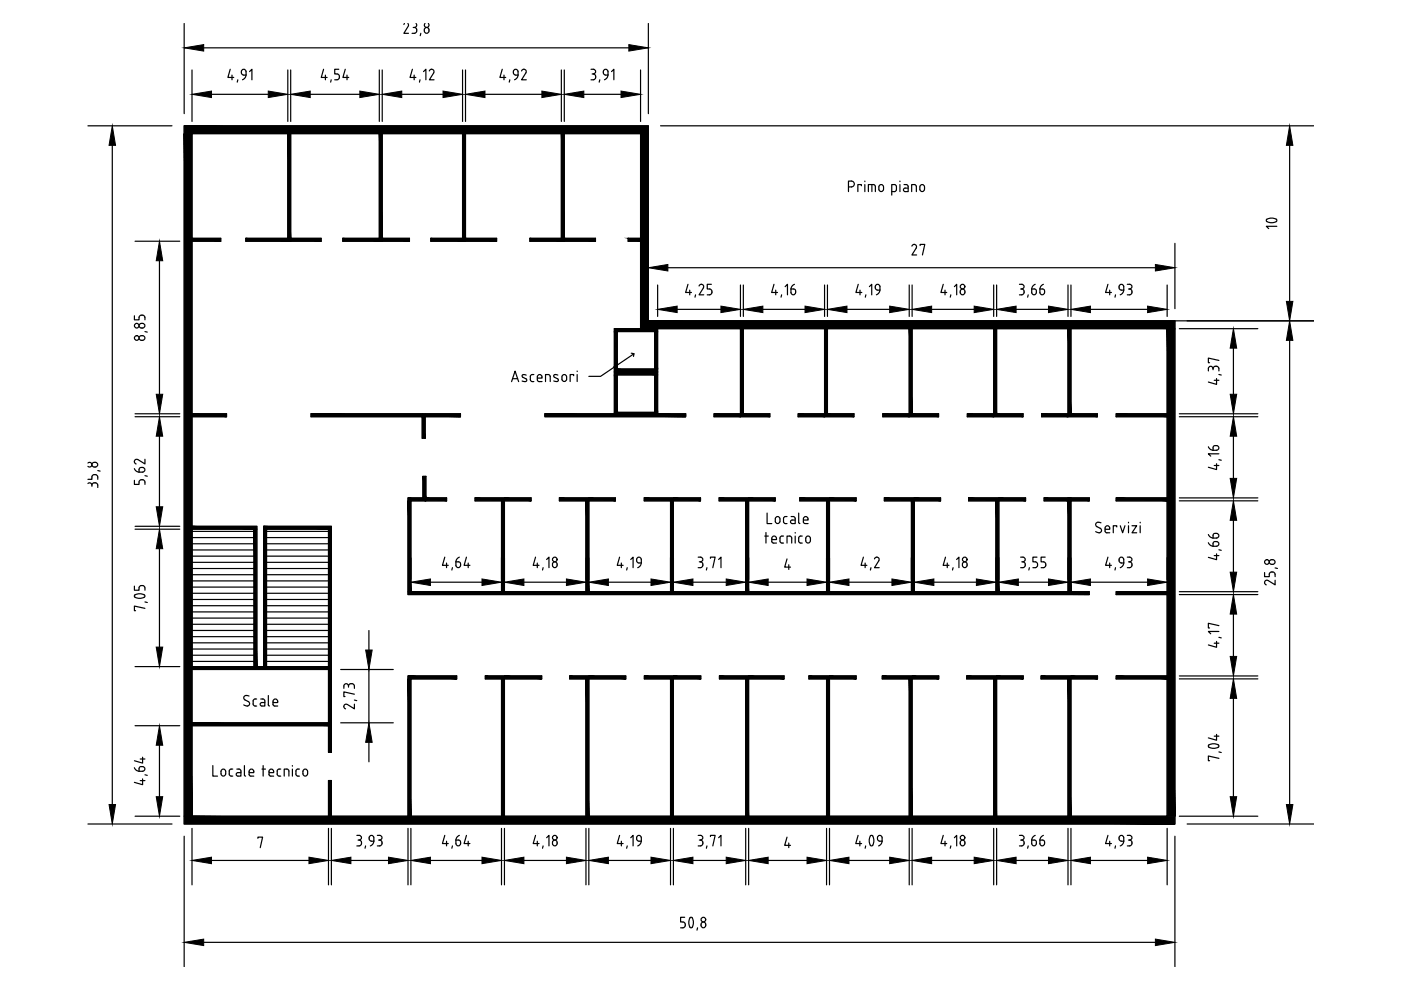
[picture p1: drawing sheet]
<svg xmlns="http://www.w3.org/2000/svg" width="297mm" height="210mm" viewBox="0 0 297 210" stroke-linecap="round" stroke-linejoin="round" font-family="sans-serif">
<!-- layer: 00 PLANIMETRIA -->
<g fill="#000" stroke="#000" stroke-width=".21">
<path d="M130.3 70.3h.6v7.1z"/>
<path d="M39 28.3l1.7 144.8v-144.8zM39 28.3l1.7 144.8h-1.7z"/>
<path d="M61 28.3l.6 22.2v-22.2zM61 28.3l.6 22.2h-.6z"/>
<path d="M80.4 28.3l.6 22.2v-22.2zM80.4 28.3l.6 22.2h-.6z"/>
<path d="M98.1 28.3l.6 22.2v-22.2zM98.1 28.3l.6 22.2h-.6z"/>
<path d="M119 28.3l.6 22.2v-22.2zM119 28.3l.6 22.2h-.6z"/>
<path d="M39 26.7l98.5 1.6v-1.6zM39 26.7l98.5 1.6h-98.5z"/>
<path d="M135.8 28.3l1.7 17.2v-17.2zM135.8 28.3l1.7 17.2h-1.7z"/>
<path d="M40.7 50.5l6.1 .6v-.6zM40.7 50.5l6.1 .6h-6.1z"/>
<path d="M52.1 50.5l9.5 .6v-.6zM52.1 50.5l9.5 .6h-9.5z"/>
<path d="M61.6 50.5l6.5 .6v-.6zM61.6 50.5l6.5 .6h-6.5z"/>
<path d="M72.7 50.5l8.3 .6v-.6zM72.7 50.5l8.3 .6h-8.3z"/>
<path d="M81 50.5l5.8 .6v-.6zM81 50.5l5.8 .6h-5.8z"/>
<path d="M91.3 50.5l7.4 .6v-.6zM91.3 50.5l7.4 .6h-7.4z"/>
<path d="M98.7 50.5l6.6 .6v-.6zM98.7 50.5l6.6 .6h-6.6z"/>
<path d="M112.3 50.5l7.3 .6v-.6zM112.3 50.5l7.3 .6h-7.3z"/>
<path d="M119.6 50.5l6.7 .6v-.6zM119.6 50.5l6.7 .6h-6.7z"/>
<path d="M133.2 50.5l2.6 .6v-.6zM133.2 50.5l2.6 .6h-2.6z"/>
<path d="M135.8 55.8l1.7 12.2v-12.2zM135.8 55.8l1.7 12.2h-1.7z"/>
<path d="M135.8 45.5l1.7 10.3v-10.3zM135.8 45.5l1.7 10.3h-1.7z"/>
<path d="M130.3 70.3v7.1h.6zM130.3 77.4h.6l-.6 .4zM130.3 77.8h.6v-.4z"/>
<path d="M130.3 79.5l.6 7.9v-7.9zM130.3 79.5l.6 7.9h-.6z"/>
<path d="M130.3 77.8l.6 .4v-.4zM130.3 77.8l.6 .4h-.6z"/>
<path d="M130.3 78.9l9.1 .6v-.6zM130.3 78.9l9.1 .6h-9.1z"/>
<path d="M138.8 79.5l.6 7.9v-7.9zM138.8 79.5l.6 7.9h-.6z"/>
<path d="M130.3 69.7l9.1 .6v-.6zM130.3 69.7l9.1 .6h-9.1z"/>
<path d="M138.8 70.3l.6 7.9v-7.9zM138.8 70.3l.6 7.9h-.6z"/>
<path d="M130.3 78.2l9.1 .7v-.7zM130.3 78.2l9.1 .7h-9.1z"/>
<path d="M157 69.7l.6 18v-18zM157 69.7l.6 18h-.6z"/>
<path d="M174.8 69.7l.6 18v-18zM174.8 69.7l.6 18h-.6z"/>
<path d="M192.8 69.7l.6 18v-18zM192.8 69.7l.6 18h-.6z"/>
<path d="M210.7 69.7l.6 18v-18zM210.7 69.7l.6 18h-.6z"/>
<path d="M226.4 69.7l.7 18v-18zM226.4 69.7l.7 18h-.7z"/>
<path d="M135.8 68l113.3 1.7v-1.7zM135.8 68l113.3 1.7h-113.3z"/>
<path d="M247.5 69.7l1.6 103.4v-103.4zM247.5 69.7l1.6 103.4h-1.6z"/>
<path d="M40.7 87.7l7.3 .7v-.7zM40.7 87.7l7.3 .7h-7.3z"/>
<path d="M89.5 88.4l.6 4.5v-4.5zM89.5 88.4l.6 4.5h-.6z"/>
<path d="M66 87.7l31.6 .7v-.7zM66 87.7l31.6 .7h-31.6z"/>
<path d="M115.5 87.7l14.8 .3v-.3zM115.5 87.7l14.8 .3h-14.8z"/>
<path d="M130.3 87.7l9.1 .3v-.3zM130.3 87.7l9.1 .3h-9.1z"/>
<path d="M130.3 87.4l9.1 .3v-.3zM130.3 87.4l9.1 .3h-9.1z"/>
<path d="M139.4 87.7l6 .3v-.3zM139.4 87.7l6 .3h-6z"/>
<path d="M115.5 88l29.9 .4v-.4zM115.5 88l29.9 .4h-29.9z"/>
<path d="M151.4 87.7l5.6 .7v-.7zM151.4 87.7l5.6 .7h-5.6z"/>
<path d="M157 87.7l6.2 .7v-.7zM157 87.7l6.2 .7h-6.2z"/>
<path d="M169.2 87.7l5.6 .7v-.7zM169.2 87.7l5.6 .7h-5.6z"/>
<path d="M174.8 87.7l6.2 .7v-.7zM174.8 87.7l6.2 .7h-6.2z"/>
<path d="M187.2 87.7l5.6 .7v-.7zM187.2 87.7l5.6 .7h-5.6z"/>
<path d="M192.8 87.7l6.2 .7v-.7zM192.8 87.7l6.2 .7h-6.2z"/>
<path d="M205.1 87.7l5.6 .7v-.7zM205.1 87.7l5.6 .7h-5.6z"/>
<path d="M210.7 87.7l6.2 .7v-.7zM210.7 87.7l6.2 .7h-6.2z"/>
<path d="M220.8 87.7l5.6 .7v-.7zM220.8 87.7l5.6 .7h-5.6z"/>
<path d="M226.4 87.7l6.3 .7v-.7zM226.4 87.7l6.3 .7h-6.3z"/>
<path d="M236.7 87.7l10.8 .7v-.7zM236.7 87.7l10.8 .7h-10.8z"/>
<path d="M40.7 111.6l13.8 .6v-.6zM40.7 111.6l13.8 .6h-13.8z"/>
<path d="M53.8 112.2l.7 29.1v-29.1zM53.8 112.2l.7 29.1h-.7z"/>
<path d="M55.9 112.2l.6 29.1v-29.1zM55.9 112.2l.6 29.1h-.6z"/>
<path d="M55.9 111.6l14.4 .6v-.6zM55.9 111.6l14.4 .6h-14.4z"/>
<path d="M69.6 112.2l.7 29.1v-29.1zM69.6 112.2l.7 29.1h-.7z"/>
<path d="M86.5 106.2l.6 19.3v-19.3zM86.5 106.2l.6 19.3h-.6z"/>
<path d="M89.7 101l.6 4.6v-4.6zM89.7 101l.6 4.6h-.6z"/>
<path d="M86.5 105.6l3.8 .6v-.6zM86.5 105.6l3.8 .6h-3.8z"/>
<path d="M90.3 105.6l4.4 .6v-.6zM90.3 105.6l4.4 .6h-4.4z"/>
<path d="M100.7 105.6l6.3 .6v-.6zM100.7 105.6l6.3 .6h-6.3z"/>
<path d="M106.3 106.2l.7 19.3v-19.3zM106.3 106.2l.7 19.3h-.7z"/>
<path d="M107 105.6l5.6 .6v-.6zM107 105.6l5.6 .6h-5.6z"/>
<path d="M118.6 105.6l6.2 .6v-.6zM118.6 105.6l6.2 .6h-6.2z"/>
<path d="M124.2 106.2l.6 19.3v-19.3zM124.2 106.2l.6 19.3h-.6z"/>
<path d="M124.8 105.6l5.7 .6v-.6zM124.8 105.6l5.7 .6h-5.7z"/>
<path d="M136.6 105.6l6.2 .6v-.6zM136.6 105.6l6.2 .6h-6.2z"/>
<path d="M142.2 106.2l.6 19.3v-19.3zM142.2 106.2l.6 19.3h-.6z"/>
<path d="M142.8 105.6l5.7 .6v-.6zM142.8 105.6l5.7 .6h-5.7z"/>
<path d="M152.5 105.6l6.2 .6v-.6zM152.5 105.6l6.2 .6h-6.2z"/>
<path d="M158.1 106.2l.6 19.3v-19.3zM158.1 106.2l.6 19.3h-.6z"/>
<path d="M158.7 105.6l5.7 .6v-.6zM158.7 105.6l5.7 .6h-5.7z"/>
<path d="M169.6 105.6l6.3 .6v-.6zM169.6 105.6l6.3 .6h-6.3z"/>
<path d="M175.2 106.2l.7 19.3v-19.3zM175.2 106.2l.7 19.3h-.7z"/>
<path d="M175.9 105.6l5.6 .6v-.6zM175.9 105.6l5.6 .6h-5.6z"/>
<path d="M187.5 105.6l6.4 .6v-.6zM187.5 105.6l6.4 .6h-6.4z"/>
<path d="M193.2 106.2l.7 19.3v-19.3zM193.2 106.2l.7 19.3h-.7z"/>
<path d="M193.9 105.6l5.5 .6v-.6zM193.9 105.6l5.5 .6h-5.5z"/>
<path d="M205.4 105.6l6.4 .6v-.6zM205.4 105.6l6.4 .6h-6.4z"/>
<path d="M211.2 106.2l.6 19.3v-19.3zM211.2 106.2l.6 19.3h-.6z"/>
<path d="M211.8 105.6l5.6 .6v-.6zM211.8 105.6l5.6 .6h-5.6z"/>
<path d="M221.4 105.6l5 .6v-.6zM221.4 105.6l5 .6h-5z"/>
<path d="M226.4 106.2l.7 19.3v-19.3zM226.4 106.2l.7 19.3h-.7z"/>
<path d="M226.4 105.6l4.6 .6v-.6zM226.4 105.6l4.6 .6h-4.6z"/>
<path d="M236.7 105.6l10.8 .6v-.6zM236.7 105.6l10.8 .6h-10.8z"/>
<path d="M86.5 125.5l144.4 .6v-.6zM86.5 125.5l144.4 .6h-144.4z"/>
<path d="M236.7 125.5l10.8 .6v-.6zM236.7 125.5l10.8 .6h-10.8z"/>
<path d="M40.7 153.3l29.6 .6v-.6zM40.7 153.3l29.6 .6h-29.6z"/>
<path d="M69.6 153.9l.7 5.6v-5.6zM69.6 153.9l.7 5.6h-.7z"/>
<path d="M40.7 141.3l29.6 .7v-.7zM40.7 141.3l29.6 .7h-29.6z"/>
<path d="M69.6 142l.7 11.3v-11.3zM69.6 142l.7 11.3h-.7z"/>
<path d="M86.5 143.9l.6 29.2v-29.2zM86.5 143.9l.6 29.2h-.6z"/>
<path d="M86.5 143.3l10.3 .6v-.6zM86.5 143.3l10.3 .6h-10.3z"/>
<path d="M102.9 143.3l4.1 .6v-.6zM102.9 143.3l4.1 .6h-4.1z"/>
<path d="M106.3 143.9l.7 29.2v-29.2zM106.3 143.9l.7 29.2h-.7z"/>
<path d="M107 143.3l7.8 .6v-.6zM107 143.3l7.8 .6h-7.8z"/>
<path d="M120.8 143.3l4 .6v-.6zM120.8 143.3l4 .6h-4z"/>
<path d="M124.2 143.9l.6 29.2v-29.2zM124.2 143.9l.6 29.2h-.6z"/>
<path d="M124.8 143.3l7.9 .6v-.6zM124.8 143.3l7.9 .6h-7.9z"/>
<path d="M136.6 143.3l6.2 .6v-.6zM136.6 143.3l6.2 .6h-6.2z"/>
<path d="M142.2 143.9l.6 29.2v-29.2zM142.2 143.9l.6 29.2h-.6z"/>
<path d="M142.8 143.3l5.8 .6v-.6zM142.8 143.3l5.8 .6h-5.8z"/>
<path d="M152.5 143.3l6.2 .6v-.6zM152.5 143.3l6.2 .6h-6.2z"/>
<path d="M158.1 143.9l.6 29.2v-29.2zM158.1 143.9l.6 29.2h-.6z"/>
<path d="M158.7 143.3l7.5 .6v-.6zM158.7 143.3l7.5 .6h-7.5z"/>
<path d="M171.5 143.3l4.4 .6v-.6zM171.5 143.3l4.4 .6h-4.4z"/>
<path d="M175.2 143.9l.7 29.2v-29.2zM175.2 143.9l.7 29.2h-.7z"/>
<path d="M175.9 143.3l5.6 .6v-.6zM175.9 143.3l5.6 .6h-5.6z"/>
<path d="M187.1 143.3l6.3 .6v-.6zM187.1 143.3l6.3 .6h-6.3z"/>
<path d="M192.8 143.9l.6 29.2v-29.2zM192.8 143.9l.6 29.2h-.6z"/>
<path d="M193.4 143.3l5.6 .6v-.6zM193.4 143.3l5.6 .6h-5.6z"/>
<path d="M205 143.3l6.3 .6v-.6zM205 143.3l6.3 .6h-6.3z"/>
<path d="M210.7 143.9l.6 29.2v-29.2zM210.7 143.9l.6 29.2h-.6z"/>
<path d="M211.3 143.3l5.6 .6v-.6zM211.3 143.3l5.6 .6h-5.6z"/>
<path d="M220.7 143.3l6.4 .6v-.6zM220.7 143.3l6.4 .6h-6.4z"/>
<path d="M226.4 143.9l.7 29.2v-29.2zM226.4 143.9l.7 29.2h-.7z"/>
<path d="M227.1 143.3l5.6 .6v-.6zM227.1 143.3l5.6 .6h-5.6z"/>
<path d="M236.7 143.3l10.8 .6v-.6zM236.7 143.3l10.8 .6h-10.8z"/>
<path d="M69.6 165.5l.7 7.6v-7.6zM69.6 165.5l.7 7.6h-.7z"/>
<path d="M39 173.1l210.1 1.6v-1.6zM39 173.1l210.1 1.6h-210.1z"/>
</g>
<g fill="none" stroke="#000" stroke-width=".25">
<path d="M39 26.7h98.5v18.8h-1.7v-17.2h-95.1v144.8h206.8v-103.4h-111.7v-13.9h1.7v12.2h111.6v106.7h-210.1zM61 28.3v22.2h-8.9v.6h9.5v-22.8M80.4 28.3v22.2h-7.7v.6h8.3v-22.8M98.1 28.3v22.2h-6.8v.6h7.4v-22.8M119 28.3v22.2h-6.7v.6h7.3v-22.8M40.7 50.5h6.1v.6h-6.1M61.6 50.5h6.5v.6h-6.5M81 50.5h5.8v.6h-5.8M98.7 50.5h6.6v.6h-6.6M119.6 50.5h6.7v.6h-6.7M135.8 45.5h1.7v10.3h-1.7zM135.8 50.5h-2.6v.6h2.6"/>
<path d="M130.3 69.7h9.1v9.2h-9.1zM130.3 78.9h9.1v9.1h-9.1zM130.9 70.3h7.9v7.9h-7.9zM130.9 79.5h7.9v7.9h-7.9zM157 69.7v18.7h6.2v-.7h-5.6v-18M174.8 69.7v18.7h6.2v-.7h-5.6v-18M192.8 69.7v18.7h6.2v-.7h-5.6v-18M210.7 69.7v18.7h6.2v-.7h-5.6v-18M226.4 69.7v18.7h6.3v-.7h-5.6v-18M40.7 87.7h7.3v.7h-7.3M66 87.7h31.6v.7h-7.5v4.5h-.6v-4.5h-23.5zM115.5 87.7h29.9v.7h-29.9z"/>
<path d="M157 87.7h-5.6v.7h5.6M174.8 87.7h-5.6v.7h5.6M192.8 87.7h-5.6v.7h5.6M210.7 87.7h-5.6v.7h5.6M226.4 87.7h-5.6v.7h5.6M247.5 87.7h-10.8v.7h10.8M40.7 112.7h13.1M40.7 114h13.1M40.7 115.3h13.1M40.7 116.6h13.1M40.7 117.9h13.1M40.7 119.2h13.1"/>
<path d="M56.5 112.7h13.1M56.5 114h13.1M56.5 115.3h13.1M56.5 116.6h13.1M56.5 117.9h13.1M56.5 119.2h13.1M89.7 101h.6v5.2h-3.2v19.3h143.8v.6h-144.4v-20.5h3.2zM90.3 105.6h4.4v.6h-4.4M107 105.6h5.6v.6h-5.6M124.8 105.6h5.7v.6h-5.7M142.8 105.6h5.7v.6h-5.7M158.7 105.6h5.7v.6h-5.7"/>
<path d="M175.9 105.6h5.6v.6h-5.6M193.9 105.6h5.5v.6h-5.5M211.8 105.6h5.6v.6h-5.6M226.4 105.6h-5v.6h5M247.5 105.6h-10.8v.6h10.8M40.7 120.5h13.1M40.7 121.9h13.1M40.7 123.2h13.1M40.7 124.5h13.1M40.7 125.8h13.1M40.7 127.1h13.1M40.7 128.4h13.1"/>
<path d="M40.7 129.7h13.1M40.7 131h13.1M40.7 132.4h13.1M40.7 133.7h13.1M40.7 135h13.1M40.7 136.3h13.1M40.7 137.6h13.1M40.7 138.9h13.1M56.5 120.5h13.1M56.5 121.9h13.1M56.5 123.2h13.1M56.5 124.5h13.1"/>
<path d="M56.5 125.8h13.1M56.5 127.1h13.1M56.5 128.4h13.1M56.5 129.7h13.1M56.5 131h13.1M56.5 132.4h13.1M56.5 133.7h13.1M56.5 135h13.1M56.5 136.3h13.1M56.5 137.6h13.1M56.5 138.9h13.1M106.3 125.5v-19.3h-5.6v-.6h6.3v19.9"/>
<path d="M124.2 125.5v-19.3h-5.6v-.6h6.2v19.9M142.2 125.5v-19.3h-5.6v-.6h6.2v19.9M158.1 125.5v-19.3h-5.6v-.6h6.2v19.9M175.2 125.5v-19.3h-5.6v-.6h6.3v19.9M193.2 125.5v-19.3h-5.7v-.6h6.4v19.9M211.2 125.5v-19.3h-5.8v-.6h6.4v19.9M226.4 125.5v-19.9h4.6v.6h-3.9v19.3M247.5 125.5h-10.8v.6h10.8M40.1 141.3v-29.7h14.4v29.7M40.7 153.3h29.6v6.2h-.7v-5.6h-28.9M40.7 142h28.9v11.3M40.7 140.2h13.1"/>
<path d="M53.8 141.3v-29.1h-13.1v29.1h29.6v12M55.9 141.3v-29.7h14.4v29.7M56.5 141.3v-29.1h13.1v29.1M56.5 140.2h13.1M96.8 143.9v-.6h-10.3v29.8M96.8 143.9h-9.7v29.2M107 143.3h7.8v.6h-7.8M124.8 143.3h7.9v.6h-7.9M142.8 143.3h5.8v.6h-5.8M158.7 143.3h7.5v.6h-7.5M175.9 143.3h5.6v.6h-5.6M193.4 143.3h5.6v.6h-5.6"/>
<path d="M211.3 143.3h5.6v.6h-5.6M227.1 143.3h5.6v.6h-5.6M247.5 143.3h-10.8v.6h10.8M69.6 173.1v-7.6h.7v7.6M106.3 173.1v-29.2h-3.4v-.6h4.1v29.8M124.2 173.1v-29.2h-3.4v-.6h4v29.8M142.2 173.1v-29.2h-5.6v-.6h6.2v29.8M158.1 173.1v-29.2h-5.6v-.6h6.2v29.8M175.2 173.1v-29.2h-3.7v-.6h4.4v29.8M192.8 173.1v-29.2h-5.7v-.6h6.3v29.8M210.7 173.1v-29.2h-5.7v-.6h6.3v29.8M226.4 173.1v-29.2h-5.7v-.6h6.4v29.8"/>
</g>
<!-- layer: 97 ANNOTAZIONI -->
<g fill="none" stroke="#000" stroke-width=".25">
<path d="M179.9 39.6h.6a.62 .62 0 0 0 .6-.6 .62 .62 0 0 0-.6-.6h-.6v2.2M182.6 39.4v-.3h-.7v1.5M183.4 38.4v.1M183.4 39.1v1.5M184.9 39.1v1.5M186.4 39.4a.49 .49 0 0 1 .6-.2 .49 .49 0 0 1 .3 .4v.5a.49 .49 0 0 1-.5 .5 .49 .49 0 0 1-.5-.5zM189.6 39.1l.2 .1a1.11 1.11 0 0 1 .2 1.2l-.4 .2M189.6 39.1h-.5v2.3M190.8 38.4v.1M190.8 39.1v1.5M191.7 39.1l.6 .1 .2 .4v1h-.6a.38 .38 0 0 1-.4-.3 .38 .38 0 0 1 .4-.4h.6M195.1 39.4a.49 .49 0 0 1 .5-.2 .49 .49 0 0 1 .4 .4v.5a.49 .49 0 0 1-.5 .5 .49 .49 0 0 1-.5-.5z"/>
<path d="M184.1 40.6v-1.5h1.1l.3 .2 .1 1.3M189.1 40.6h.5M193.3 40.6v-1.5h.6l.3 .2 .1 1.3M111.6 79.5h-.8l-.1 .3 .9 .6v.4l-.2 .1-.7-.1M112.9 79.4l-.2 .1a1.08 1.08 0 0 0 0 1.3l.2 .1M112.9 79.4h.3M117.5 80l.7 .3 .2 .4-.3 .2-.7-.1M118.3 79.5l-.4-.1a.35 .35 0 0 0-.4 .1 .35 .35 0 0 0-.1 .3l.1 .2M120.1 79.9a.49 .49 0 0 0-.5-.5 .49 .49 0 0 0-.5 .5v.5a.49 .49 0 0 0 .5 .5 .49 .49 0 0 0 .5-.5M120.1 79.9v.5M121.6 79.7v-.3h-.7v1.5M122.4 78.7v.1"/>
<path d="M122.4 79.4v1.5M133.8 74.9l.6 .1-.1 .6M134.4 75l-7.1 4.8h-2.5M108.5 80.9l.7-2.2 .8 2.2M108.7 80.3h1M112.9 80.9h.3M113.9 80.2h1a.52 .52 0 0 0-.3-.8 .52 .52 0 0 0-.7 .5l.1 .8 .3 .2M114.3 80.9h.6M115.7 80.9v-1.5h.5l.4 .2 .1 1.3M162.1 113.7h.8M162.4 112.9v2.2M162.6 108.8v2.2h1"/>
<path d="M163.6 114.1a.49 .49 0 0 1 .5-.4 .49 .49 0 0 1 .5 .4M163.6 114.1v.7l.2 .3h.8M164.4 109.8a.49 .49 0 0 1 .6-.3 .49 .49 0 0 1 .4 .5v.5a.49 .49 0 0 1-.5 .5 .49 .49 0 0 1-.5-.5zM164.6 114.1v.3h-1M165.4 114.1v.8l.7 .2M166.1 113.7h-.5l-.2 .4M166.9 109.5l-.6 .1a1.08 1.08 0 0 0 0 1.4h.6M167.7 109.5l.7 .1 .2 .4v1h-.6a.38 .38 0 0 1-.4-.4 .38 .38 0 0 1 .4-.3h.6M167.9 114.1v1M167.9 114.1l-.3-.4h-.7v1.4M168.6 112.9v.1M168.6 113.7v1.4"/>
<path d="M169.3 108.8v2l.3 .2M169.3 114.1l.1 .8 .7 .2M170.1 113.7h-.6l-.2 .4M170.3 110.6l.4 .4M170.3 110.3h1a.52 .52 0 0 0-.3-.7 .52 .52 0 0 0-.7 .4v.6M170.7 111h.6M170.8 114.1v.5a.49 .49 0 0 0 .5 .5 .49 .49 0 0 0 .5-.5v-.5M170.8 114.1a.49 .49 0 0 1 .5-.4 .49 .49 0 0 1 .5 .4M233.4 110.9a.62 .62 0 0 0-.8-.2 .62 .62 0 0 0-.2 .8l.9 .5a.56 .56 0 0 1 .1 .9 .56 .56 0 0 1-.9-.1l-.2-.1M234.3 112.2h1a.52 .52 0 0 0-.4-.7 .52 .52 0 0 0-.6 .5v.8l.4 .2h.6M236.8 111.7v-.2h-.8v1.5M237.5 111.5l.5 1.5 .5-1.5"/>
<path d="M239.3 110.7v.2M239.3 111.5v1.5M240 111.5h1l-1 1.5h1M241.7 110.7v.2M241.7 111.5v1.5M52.8 147.6a.6 .6 0 0 0-.9-.1 .6 .6 0 0 0 .1 .9l.7 .4a.56 .56 0 0 1 .1 .8 .56 .56 0 0 1-.9 0l-.2-.2M53.7 149.3l.2 .3 .5 .1M53.7 148.6v.7M54.4 148.2l-.5 .1-.2 .3M55.3 148.2l.6 .1 .3 .3v1.1h-.7a.38 .38 0 0 1-.3-.4 .38 .38 0 0 1 .3-.4l.7 .1M56.9 147.5v1.9l.2 .3M57.9 149h1a.52 .52 0 0 0-.4-.8 .52 .52 0 0 0-.6 .5v.6l.2 .3 .8 .1"/>
<path d="M45.1 162.3v2.3h1M46.9 163.3a.49 .49 0 0 1 .6-.2 .49 .49 0 0 1 .3 .5v.5a.49 .49 0 0 1-.4 .4 .49 .49 0 0 1-.5-.4zM48.6 163.5l.1 .8 .6 .3M49.3 163.1h-.5l-.2 .4M50.2 163.1h.4M50.5 163.8h.6M50.6 163.1h.3l.2 .4M51.1 163.5v1.1h-.6a.38 .38 0 0 1-.4-.4 .38 .38 0 0 1 .4-.4M51.8 162.3v2l.3 .3M52.8 164.2l.2 .3 .8 .1M52.8 163.8h1a.52 .52 0 0 0-.3-.7 .52 .52 0 0 0-.7 .5v.6M55.5 163.1h.8"/>
<path d="M55.8 162.3v2.3M57 164.2l.2 .3 .8 .1M57 163.8h1a.52 .52 0 0 0-.3-.7 .52 .52 0 0 0-.7 .5v.6M58.8 163.5v.8l.7 .3M59.5 163.1h-.5l-.2 .4M61.3 163.5l-.3-.4h-.7v1.5M61.3 163.5v1.1M62 162.3v.2M62 163.1v1.5M62.7 163.5l.1 .8 .7 .3M63.5 163.1h-.5l-.3 .4M64.3 163.3a.49 .49 0 0 1 .5-.2 .49 .49 0 0 1 .4 .5v.5a.49 .49 0 0 1-.5 .4 .49 .49 0 0 1-.5-.4z"/>
</g>
<!-- layer: 98 DIMENSIONI PLANIMETRIA -->
<g fill="none" stroke="#000" stroke-width=".25">
<path d="M39 5v19.1M40.7 14.8v10.9M43.2 10.1h90.1M44.8 20h12.1M48.8 14.7l-.5 1.7h1.3M49.2 15.9v1M50.4 16.9l-.1 .5M52.2 15.9h-.5a.57 .57 0 0 1-.5-.8 .57 .57 0 0 1 .9-.2l.1 .3a1.44 1.44 0 0 1-.8 1.7M52.9 15.2l.5-.5v2.2M61 14.8v10.9M61.6 14.8v10.9M65.8 20h10.5"/>
<path d="M68.6 14.7l-.5 1.7h1.3M69 15.9v1M70.2 16.9l-.1 .5M71.8 14.7h-.8v1h.7l.3 .5M72 16.4l-.3 .4-.7 .1M72 16.2v.2M73.2 14.7l-.5 1.7h1.2M73.6 15.9v1M80.4 14.8v10.9M81 14.8v10.9M85.2 20h8.7M85.8 5l-.2 .2"/>
<path d="M86.5 5l.1 .5-1 1.6h1M87.4 7.1h.5M87.4 14.7l-.5 1.7h1.3M87.8 15.9v1M87.9 5.8a.63 .63 0 0 1 .5 .6 .63 .63 0 0 1-.5 .7M88.2 5a.53 .53 0 0 1 0 .6 .53 .53 0 0 1-.6 .2M89.1 16.9l-.2 .5M89.2 7.1l-.1 .5M89.8 15.2l.5-.5v2.2M90 6.1a.54 .54 0 0 1 .8 0 .54 .54 0 0 1 0 .7 .54 .54 0 0 1-.8 0zM90.1 5a.5 .5 0 0 0 0 .7 .5 .5 0 0 0 .7 0 .5 .5 0 0 0 0-.7M91 15a.5 .5 0 0 1 .7-.3 .5 .5 0 0 1 .2 .7l-.9 1.5h1"/>
<path d="M98.1 14.8v10.9M98.7 14.8v10.9M102.8 20h12.1M106.5 14.7l-.5 1.7h1.2M106.9 15.9v1M108.1 16.9l-.1 .5M109.8 15.9h-.5a.57 .57 0 0 1-.4-.8 .57 .57 0 0 1 .9-.2v.3a1.42 1.42 0 0 1-.7 1.7M110.6 15a.5 .5 0 0 1 .7-.3 .5 .5 0 0 1 .2 .7l-.9 1.5h1M119 14.8v10.9M119.6 14.8v10.9M123.8 20h7.9M125.3 14.7h.5a.49 .49 0 0 1 .5 .5 .49 .49 0 0 1-.5 .5"/>
<path d="M125.5 15.7h.3M125.8 15.7a.63 .63 0 0 1 .5 .6 .63 .63 0 0 1-.5 .6h-.5M127.2 16.9l-.2 .5M128.9 15.9h-.5a.57 .57 0 0 1-.5-.8 .57 .57 0 0 1 .9-.2l.1 .3a1.44 1.44 0 0 1-.8 1.7M129.7 15.2l.5-.5v2.2M135.8 14.8v10.9M137.5 5v19.1M18.6 26.7h17.9M23.8 30.8v139.8M140 26.7h138.6M273.4 30.8v33.1M28.6 51.1h9.5"/>
<path d="M33.8 55.3v28.3M137.5 51.6v13.8M141.6 56.8h103.4M193.3 52.2a.5 .5 0 0 1 .7-.3 .5 .5 0 0 1 .3 .7l-1 1.5h1M195.1 52.1v-.3h1l-.5 2.3M249.1 51.6v13.8M268.6 46.5l-.1 .2 .1 .3M268.6 46.5a1.68 1.68 0 0 1 2.1 .2l-.1 .3a2.09 2.09 0 0 1-2 0M270.7 48h-2.2l.5 .5M30 71.2a.49 .49 0 0 0-.5 .5 .49 .49 0 0 0 .5 .5M30 68.6a.49 .49 0 0 0-.5 .5 .49 .49 0 0 0 .5 .5M30 66.8l-.5 .3v.7h-1v-.9"/>
<path d="M30 71.2a.54 .54 0 0 1 .7 .5 .54 .54 0 0 1-.7 .5M30 68.6a.53 .53 0 0 1 .7 .5 .53 .53 0 0 1-.7 .5M30 66.8a.55 .55 0 0 1 .7 .5v.5M30.7 70.3l.5 .1M139.4 60.4v6.7M140 68h138.6M143.6 65.6h9.3M145.9 60.3l-.5 1.7h1.2M146.2 61.5v1M147.5 62.5l-.2 .5M148.2 60.6a.5 .5 0 0 1 .7-.3 .5 .5 0 0 1 .2 .7M149.1 61l-.9 1.5h1"/>
<path d="M150.8 60.3h-.8v1h.4a.62 .62 0 0 1 .6 .6 .62 .62 0 0 1-.6 .6h-.4M157 60.4v6.7M157.6 60.4v6.7M161.7 65.6h9M164.1 60.3l-.5 1.7h1.3M164.5 61.5v1M165.7 62.5l-.1 .5M166.5 60.8l.5-.5v2.2M167.7 61.3v.7a.49 .49 0 0 0 .5 .5 .49 .49 0 0 0 .5-.5M167.7 61.3h.5a.52 .52 0 0 1 .5 .7M168.4 60.3a1.13 1.13 0 0 0-.7 1M174.8 60.4v6.7"/>
<path d="M175.4 60.4v6.7M179.6 65.6h9M182 60.3l-.5 1.7h1.2M182.3 61.5v1M183.6 62.5l-.1 .5M184.3 60.8l.5-.5v2.2M186.1 61.5a.57 .57 0 0 1-.5-.8 .57 .57 0 0 1 .9-.2l.1 .3a1.44 1.44 0 0 1-.8 1.7M186.1 61.5h.5M192.8 60.4v6.7M193.4 60.4v6.7M197.5 65.6h9M200 60.3l-.5 1.7h1.2"/>
<path d="M200.4 61.5v1M201.6 62.5l-.1 .5M202.3 60.8l.5-.5v2.2M203.7 61.5a.54 .54 0 0 1 .7 0 .54 .54 0 0 1 0 .8 .54 .54 0 0 1-.7 0zM210.7 60.4v6.7M211.3 60.4v6.7M215.4 65.6h6.9M216.1 60.3h.5a.49 .49 0 0 1 .5 .5 .49 .49 0 0 1-.5 .5M216.4 61.3h.2M216.6 61.3l.5 .2v.3M217.1 62l-.2 .4-.8 .1M217.1 61.8v.2"/>
<path d="M218 62.5l-.1 .5M218.7 61.3v.7a.49 .49 0 0 0 .5 .5 .49 .49 0 0 0 .5-.5M218.7 61.3h.5a.52 .52 0 0 1 .5 .7M219.5 60.3a1.13 1.13 0 0 0-.8 1M220.5 61.3h.5a.57 .57 0 0 1 .4 .8 .57 .57 0 0 1-.9 .2zM221.2 60.3a1.13 1.13 0 0 0-.7 1M226.4 60.4v6.7M227.1 60.4v6.7M231.2 65.6h12.1M234.9 60.3l-.5 1.7h1.2M235.3 61.5v1M236.5 62.5l-.1 .5"/>
<path d="M237.8 61.5a.57 .57 0 0 1-.5-.8 .57 .57 0 0 1 .9-.2l.1 .3a1.42 1.42 0 0 1-.8 1.7M237.8 61.5h.5M239 60.3h.5a.49 .49 0 0 1 .5 .5 .49 .49 0 0 1-.5 .5M239.3 61.3h.2M239.5 61.3a.63 .63 0 0 1 .5 .6 .63 .63 0 0 1-.5 .6h-.5M247.5 60.4v6.7M250 69.7h16.7M257.2 78.1a.49 .49 0 0 0-.5-.4 .49 .49 0 0 0-.5 .4v.6M257.2 78.1a.63 .63 0 0 1 .6-.5 .63 .63 0 0 1 .6 .5M257.2 78.2v.2M258.4 76.4l-2.2-.5v1h.3M258.4 79.4l.5 .1"/>
<path d="M258.4 78.2v.5M261.5 73.8v9.8M273.4 72.2v98.4M18.6 98.2a.5 .5 0 0 1 .7 0 .5 .5 0 0 1 0 .7 .5 .5 0 0 1-.7 0M19.5 98.3a.56 .56 0 0 1 1-.2 .56 .56 0 0 1-.3 .9 .55 .55 0 0 1-.6-.1 .55 .55 0 0 1-.1-.6zM20.7 99.8l.5 .1M28.5 99.4a1.13 1.13 0 0 0 1 .7M28.6 87.7h9.5M28.6 88.4h9.5M30.7 97.4v1l-1.5-1a.5 .5 0 0 0-.7 .3 .5 .5 0 0 0 .4 .7M33.8 92.5v14.9M250 87.7h16.7"/>
<path d="M250 88.4h16.7M256.2 94.7a1.13 1.13 0 0 0 1 .8M257.4 80.6h1M257.4 98.7h1M257.7 94.5a.44 .44 0 0 0-.5 .5v.5M257.7 94.5a.51 .51 0 0 1 .7 .3 .51 .51 0 0 1-.5 .7h-.7M257.9 80.3v1.2l-1.7-.5M257.9 98.3v1.3l-1.7-.5M258.4 96.2h-2.2l.5 .5M258.4 97.5l.5 .1M261.5 92.5v8.9M18.6 102.5a.53 .53 0 0 1 .7 0 .53 .53 0 0 1 .2 .6"/>
<path d="M18.6 101.6h.9v-.5a.63 .63 0 0 1 .6-.5 .63 .63 0 0 1 .6 .5v.5M19.5 102.9a.63 .63 0 0 1 .6-.5 .63 .63 0 0 1 .6 .5v.5M28.6 111.6h9.5M28.6 112.2h9.5M29.5 100.1h.7M30 101.7l-.5 .3v.7h-1v-.9M30 101.7a.56 .56 0 0 1 .7 .5v.5M30.2 100.1a.55 .55 0 0 0 .4-.8 .55 .55 0 0 0-.8-.2l-.3 .3v.7M30.7 100.8l.5 .2M33.8 116.3v20.9M87.1 118.3v4.6M94.3 118.1l-.5 1.8h1.2"/>
<path d="M94.7 119.4v1M96.7 119.1h.5a.57 .57 0 0 1 .4 .8 .57 .57 0 0 1-.9 .2zM97.4 118.1a1.13 1.13 0 0 0-.7 1M98.9 118.1l-.5 1.8h1.2M99.3 119.4v1M106.3 118.3v4.6M107 118.3v4.6M113.5 118.1l-.5 1.8h1.3M113.9 119.4v1M115.9 118.6l.5-.5v2.3M118.1 119.6a.55 .55 0 0 0-.8-.4 .55 .55 0 0 0-.1 .9 .49 .49 0 0 0 .6 .2 .49 .49 0 0 0 .3-.4M118.1 119.6v.3"/>
<path d="M124.2 118.3v4.6M124.8 118.3v4.6M131.4 118.1l-.5 1.8h1.2M131.7 119.4v1M133.7 118.6l.5-.5v2.3M136 119.4h-.5a.57 .57 0 0 1-.5-.8 .57 .57 0 0 1 .9-.2l.1 .2a1.45 1.45 0 0 1-.8 1.8M142.2 118.3v4.6M142.8 118.3v4.6M148 118.1h.5a.49 .49 0 0 1 .5 .5 .49 .49 0 0 1-.5 .5M148.3 119.1h.2M148.5 119.1a.63 .63 0 0 1 .5 .6 .63 .63 0 0 1-.5 .7h-.5M150.6 118.4v-.3h1l-.5 2.3"/>
<path d="M152.4 118.6l.5-.5v2.3M158.1 118.3v4.6M158.7 118.3v4.6M166.9 118.5l-.5 1.7h1.2M167.2 119.7v1M175.2 118.3v4.6M175.9 118.3v4.6M183.1 118.1l-.5 1.8h1.2M183.4 119.4v1M185.4 118.5a.5 .5 0 0 1 .7-.3 .5 .5 0 0 1 .2 .7l-.9 1.5h1M193.2 118.3v4.6M193.9 118.3v4.6"/>
<path d="M200.5 118.1l-.5 1.8h1.2M200.8 119.4v1M202.8 118.6l.5-.5v2.3M204.1 119.4a.54 .54 0 0 1 .8 0 .54 .54 0 0 1 0 .7 .54 .54 0 0 1-.8 0zM211.2 118.3v4.6M211.8 118.3v4.6M216.4 118.1h.5a.49 .49 0 0 1 .5 .5 .49 .49 0 0 1-.5 .5M216.6 119.1h.3M216.9 119.1a.63 .63 0 0 1 .5 .6 .63 .63 0 0 1-.5 .7h-.5M219.9 118.1h-.9v1h.5a.63 .63 0 0 1 .5 .6 .63 .63 0 0 1-.5 .7h-.5M221.6 118.1h-.9v1h.5a.62 .62 0 0 1 .5 .6 .62 .62 0 0 1-.5 .7h-.5M226.4 118.3v4.6"/>
<path d="M227.1 118.3v4.6M234.9 118.1l-.5 1.8h1.2M235.3 119.4v1M238.3 119.4h-.5a.57 .57 0 0 1-.5-.8 .57 .57 0 0 1 .9-.2l.1 .2a1.43 1.43 0 0 1-.8 1.8M239 118.1h.5a.49 .49 0 0 1 .5 .5 .49 .49 0 0 1-.5 .5M239.3 119.1h.2M239.5 119.1a.63 .63 0 0 1 .5 .6 .63 .63 0 0 1-.5 .7h-.5M247.5 118.3v4.6M250 106.2h16.7M250 105.6h16.7M256.2 115.1a1.13 1.13 0 0 0 1 .7M256.2 113.3a1.13 1.13 0 0 0 1 .8"/>
<path d="M257.4 117.8h1M257.7 114.8a.44 .44 0 0 0-.5 .5v.5M257.7 113.1a.44 .44 0 0 0-.5 .5v.5M257.7 114.8a.51 .51 0 0 1 .7 .4 .51 .51 0 0 1-.5 .6h-.7M257.7 113.1a.51 .51 0 0 1 .7 .3 .51 .51 0 0 1-.5 .7h-.7M257.9 117.4v1.3l-1.7-.5M258.4 116.6l.5 .1M261.5 110.3v11M269.6 119.7a.55 .55 0 0 1-.4-.9 .55 .55 0 0 1 .9-.1 .49 .49 0 0 1 .2 .6 .49 .49 0 0 1-.5 .4M269.6 119.7h.3M28.6 126.1a1.7 1.7 0 0 1 2.1 .3 1.52 1.52 0 0 1-2.2 0zM30 124.1l-.5 .3v.7h-1v-.8"/>
<path d="M30 124.1a.56 .56 0 0 1 .7 .5v.5M30.7 129l-2.2-.5v1h.2M30.7 127.6l.5 .1M78.2 133.7v4.1M91.3 123.4h10.9M95.9 120.4l-.1 .5M111.1 123.4h9M115.2 120.4l-.2 .5M129 123.4h9M133 120.4l-.1 .5M146.9 123.4h7.1M149.9 120.4l-.1 .5"/>
<path d="M162.9 123.4h8.2M180 123.4h9.1M184.7 120.4l-.2 .5M198 123.4h9M202.1 120.4l-.2 .5M215.9 123.4h6.4M218.2 120.4l-.1 .5M231.2 123.4h12.1M236.5 120.4l-.1 .5M250 126.1h16.7M250 125.5h16.7M257.4 136.4h1"/>
<path d="M257.9 136v1.2l-1.7-.5M258.4 133.9h-2.2l.5 .5M258.4 132.6l-2.2-.4v.9h.3M258.4 135.1l.5 .2M261.5 130.2v9M268.1 121.4v.9h1v-.5a.63 .63 0 0 1 .6-.5 .63 .63 0 0 1 .6 .5v.5M270.3 123v1l-1.4-.9a.51 .51 0 0 0-.8 .2 .51 .51 0 0 0 .4 .7M270.3 120.4l.5 .1M28.6 141.3h9.5M28.6 153.9h9.5M33.8 158v10.9M72.2 153.3h11.2"/>
<path d="M72.2 142h11.2M73.6 149.4a.5 .5 0 0 0-.7 .2 .5 .5 0 0 0 .4 .7M73.9 145.4a.49 .49 0 0 0-.5-.4 .49 .49 0 0 0-.5 .4v.6M73.9 145.4a.63 .63 0 0 1 .6-.5 .63 .63 0 0 1 .6 .5M73.9 145.5v.2M75.1 149.3v1l-1.4-.9M75.1 147.2l-2.2-.5v1h.2M75.1 148.4l.5 .2M75.1 145.5v.5M78.2 142v11.3M78.2 157.4v4.1M250 143.9h16.7"/>
<path d="M250 143.3h16.7M256.2 158a1.64 1.64 0 0 1 2.2 .2 1.52 1.52 0 0 1-2.2 0zM257.4 156.1h1M257.9 155.7v1.2l-1.7-.5M258.4 159.4l.5 .2M261.5 148.1v20.8M18.6 174.7h17.9M28.5 162.8a1.13 1.13 0 0 0 1 .7M28.6 173.1h9.5M29.6 162.7a.56 .56 0 0 1 .9 0 .56 .56 0 0 1-.3 .8h-.7zM29.7 165.5h1M29.7 160.9h1"/>
<path d="M30.2 165.1v1.3l-1.7-.5M30.2 160.5v1.3l-1.7-.5M30.7 164.3l.5 .1M39 177.3v27.7M40.7 175.6v12M54.7 177.7v-.2h1l-.5 2.2M69.6 175.6v12M70.3 175.6v12M75.7 177.1h.4a.49 .49 0 0 1 .5 .5 .49 .49 0 0 1-.5 .5M75.7 179.4h.5M75.9 178.1h.3M76.1 178.1a.63 .63 0 0 1 .6 .6 .63 .63 0 0 1-.6 .6"/>
<path d="M77.5 179.4l-.1 .4M78.3 177.9a.52 .52 0 0 1 .3-.8 .52 .52 0 0 1 .7 .5 1.43 1.43 0 0 1-.8 1.8M78.3 177.9l.2 .4 .8 .1M80 177.1h.5a.49 .49 0 0 1 .5 .5 .49 .49 0 0 1-.5 .5M80 179.4h.5M80.3 178.1h.2M80.5 178.1a.63 .63 0 0 1 .5 .6 .63 .63 0 0 1-.5 .6M86.5 175.6v12M87.1 175.6v12M94.3 177.1l-.5 1.8h1.2M94.7 178.4v1M95.9 179.4l-.1 .4"/>
<path d="M96.7 178.1h.5a.57 .57 0 0 1 .4 .8 .57 .57 0 0 1-.9 .2zM97.4 177.1a1.13 1.13 0 0 0-.7 1M98.9 177.1l-.5 1.8h1.2M99.3 178.4v1M106.3 175.6v12M107 175.6v12M113.5 177.1l-.5 1.8h1.3M113.9 178.4v1M115.2 179.4l-.2 .4M115.9 177.6l.5-.5v2.3M118.1 178.6a.55 .55 0 0 0-.8-.4 .55 .55 0 0 0-.1 .9 .49 .49 0 0 0 .6 .2 .49 .49 0 0 0 .3-.5M118.1 178.6v.3"/>
<path d="M124.2 175.6v12M124.8 175.6v12M131.4 177.1l-.5 1.8h1.2M131.7 178.4v1M133 179.4l-.1 .4M133.7 177.6l.5-.5v2.3M135 177.9l.2 .4 .8 .1M135 177.9a.52 .52 0 0 1 .3-.8 .52 .52 0 0 1 .7 .5 1.45 1.45 0 0 1-.8 1.8M142.2 175.6v12M142.8 175.6v12M148 177.1h.5a.49 .49 0 0 1 .5 .5 .49 .49 0 0 1-.5 .5M148 179.4h.5"/>
<path d="M148.3 178.1h.2M148.5 178.1a.63 .63 0 0 1 .5 .6 .63 .63 0 0 1-.5 .6M149.9 179.4l-.1 .4M150.6 177.4v-.3h1l-.5 2.3M152.4 177.6l.5-.5v2.3M158.1 175.6v12M158.7 175.6v12M166.9 177.5l-.5 1.7h1.2M167.2 178.7v1M175.2 175.6v12M175.9 175.6v12M181.9 177.1l-.5 1.8h1.3"/>
<path d="M182.3 178.4v1M183.5 179.4l-.1 .4M184.5 177.2l.3-.1a1.52 1.52 0 0 1 0 2.3l-.3-.2a2.09 2.09 0 0 1 0-2zM186 177.9l.3 .4 .7 .1M186 177.9a.52 .52 0 0 1 .4-.8 .52 .52 0 0 1 .6 .5 1.43 1.43 0 0 1-.7 1.8M192.8 175.6v12M193.4 175.6v12M200 177.1l-.5 1.8h1.2M200.4 178.4v1M201.6 179.4l-.1 .4M202.3 177.6l.5-.5v2.3M203.7 178.4a.54 .54 0 0 1 .7-.1 .54 .54 0 0 1 0 .8 .54 .54 0 0 1-.7 0z"/>
<path d="M210.7 175.6v12M211.3 175.6v12M216.1 177.1h.5a.49 .49 0 0 1 .5 .5 .49 .49 0 0 1-.5 .5M216.1 179.4h.5M216.4 178.1h.2M216.6 178.1l.5 .3v.2M217.1 178.8l-.2 .5h-.3M217.1 178.6v.3M218 179.4l-.1 .4M218.7 178.1v.7a.49 .49 0 0 0 .5 .5 .49 .49 0 0 0 .5-.5M218.7 178.1h.5a.52 .52 0 0 1 .5 .8M219.5 177.1a1.13 1.13 0 0 0-.8 1"/>
<path d="M220.5 178.1h.5a.57 .57 0 0 1 .4 .8 .57 .57 0 0 1-.9 .2zM221.2 177.1a1.13 1.13 0 0 0-.7 1M226.4 175.6v12M227.1 175.6v12M234.9 177.1l-.5 1.8h1.2M235.3 178.4v1M236.5 179.4l-.1 .4M237.3 177.9l.2 .4 .8 .1M237.3 177.9a.52 .52 0 0 1 .3-.8 .52 .52 0 0 1 .7 .5 1.43 1.43 0 0 1-.8 1.8M239 177.1h.5a.49 .49 0 0 1 .5 .5 .49 .49 0 0 1-.5 .5M239 179.4h.5M239.3 178.1h.2"/>
<path d="M239.5 178.1a.63 .63 0 0 1 .5 .6 .63 .63 0 0 1-.5 .6M247.5 175.6v12M249.1 177.3v27.7M250 173.1h16.7M251.7 174.7h26.9M258.4 160.8l-2.2-.5v1h.3M43.2 199.8h201.8M44.8 182.4h20.7M74.4 182.4h8M91.3 182.4h10.9M111.1 182.4h9M129 182.4h9"/>
<path d="M145.2 194.5h-.9v1h.5a.62 .62 0 0 1 .5 .6 .62 .62 0 0 1-.5 .6h-.5M146.3 194.6l.2-.1 .3 .1M146.3 194.6a1.68 1.68 0 0 0 .2 2.1l.3-.1 .1-.4a2.09 2.09 0 0 0-.1-1.6M146.9 182.4h7.1M147.9 196.7l-.1 .5M148.7 195.7a.54 .54 0 0 1 .8 0 .54 .54 0 0 1 0 .8 .54 .54 0 0 1-.8 0zM162.9 182.4h8.2M180 182.4h8.6M197.5 182.4h9M215.4 182.4h6.9M231.2 182.4h12.1"/>
<circle cx="29" cy="71.7" r=".49"/>
<circle cx="29" cy="69.1" r=".49"/>
<circle cx="204.1" cy="60.8" r=".49"/>
<circle cx="117.6" cy="118.6" r=".49"/>
<circle cx="204.5" cy="118.6" r=".49"/>
<circle cx="268.6" cy="119.2" r=".49"/>
<circle cx="117.6" cy="177.6" r=".49"/>
<circle cx="204.1" cy="177.6" r=".49"/>
<circle cx="149.1" cy="195" r=".49"/>
</g>
<g fill="#000" stroke="#000" stroke-width=".21">
<path d="M39 10.1l4.2-.6v1.3zM40.7 20l4.1-.7v1.4zM56.9 19.3l4.1 .7-4.1 .7zM61.6 20l4.2-.7v1.4zM76.3 19.3l4.1 .7-4.1 .7zM81 20l4.2-.7v1.4zM93.9 19.3l4.2 .7-4.2 .7zM98.7 20l4.1-.7v1.4zM114.9 19.3l4.1 .7-4.1 .7zM119.6 20l4.2-.7v1.4zM131.7 19.3l4.1 .7-4.1 .7zM133.3 9.5l4.2 .6-4.2 .7z"/>
<path d="M23.8 26.7l.7 4.1h-1.4zM273.4 26.7l.7 4.1h-1.4zM33.8 51.1l.7 4.2h-1.4zM137.5 56.8l4.1-.7v1.4zM245 56.1l4.1 .7-4.1 .7zM139.4 65.6l4.2-.7v1.4zM152.9 64.9l4.1 .7-4.1 .7zM157.6 65.6l4.1-.7v1.4zM170.7 64.9l4.1 .7-4.1 .7zM175.4 65.6l4.2-.7v1.4zM188.6 64.9l4.2 .7-4.2 .7zM193.4 65.6l4.1-.7v1.4z"/>
<path d="M206.5 64.9l4.2 .7-4.2 .7zM211.3 65.6l4.1-.7v1.4zM222.3 64.9l4.1 .7-4.1 .7zM227.1 65.6l4.1-.7v1.4zM243.3 64.9l4.2 .7-4.2 .7zM261.5 69.7l.7 4.1h-1.4zM273.4 68l.7 4.2h-1.4zM272.7 63.9h1.4l-.7 4.1zM33.8 88.4l.7 4.1h-1.4zM33.1 83.6h1.4l-.7 4.1zM260.8 83.6h1.4l-.7 4.1zM261.5 88.4l.7 4.1h-1.4z"/>
<path d="M33.1 107.4h1.4l-.7 4.2zM33.8 112.2l.7 4.1h-1.4zM261.5 106.2l.7 4.1h-1.4zM260.8 101.4h1.4l-.7 4.2zM33.1 137.2h1.4l-.7 4.1zM77.5 137.8h1.4l-.7 4.2zM87.1 123.4l4.2-.6v1.3zM102.2 122.8l4.1 .6-4.1 .7zM107 123.4l4.1-.6v1.3zM120.1 122.8l4.1 .6-4.1 .7zM124.8 123.4l4.2-.6v1.3zM138 122.8l4.2 .6-4.2 .7z"/>
<path d="M142.8 123.4l4.1-.6v1.3zM154 122.8l4.1 .6-4.1 .7zM158.7 123.4l4.2-.6v1.3zM171.1 122.8l4.1 .6-4.1 .7zM175.9 123.4l4.1-.6v1.3zM189.1 122.8l4.1 .6-4.1 .7zM193.9 123.4l4.1-.6v1.3zM207 122.8l4.2 .6-4.2 .7zM211.8 123.4l4.1-.6v1.3zM222.3 122.8l4.1 .6-4.1 .7zM227.1 123.4l4.1-.6v1.3zM243.3 122.8l4.2 .6-4.2 .7z"/>
<path d="M261.5 126.1l.7 4.1h-1.4zM260.8 139.2h1.4l-.7 4.1zM260.8 121.3h1.4l-.7 4.2zM33.8 153.9l.7 4.1h-1.4zM78.2 153.3l.7 4.1h-1.4zM261.5 143.9l.7 4.2h-1.4zM23.1 170.6h1.4l-.7 4.1zM33.1 168.9h1.4l-.7 4.2zM260.8 168.9h1.4l-.7 4.2zM272.7 170.6h1.4l-.7 4.1zM39 199.8l4.2-.7v1.4zM40.7 182.4l4.1-.7v1.4z"/>
<path d="M65.5 181.7l4.1 .7-4.1 .7zM70.3 182.4l4.1-.7v1.4zM82.4 181.7l4.1 .7-4.1 .7zM87.1 182.4l4.2-.7v1.4zM102.2 181.7l4.1 .7-4.1 .7zM107 182.4l4.1-.7v1.4zM120.1 181.7l4.1 .7-4.1 .7zM124.8 182.4l4.2-.7v1.4zM138 181.7l4.2 .7-4.2 .7zM142.8 182.4l4.1-.7v1.4zM154 181.7l4.1 .7-4.1 .7zM158.7 182.4l4.2-.7v1.4z"/>
<path d="M171.1 181.7l4.1 .7-4.1 .7zM175.9 182.4l4.1-.7v1.4zM188.6 181.7l4.2 .7-4.2 .7zM193.4 182.4l4.1-.7v1.4zM206.5 181.7l4.2 .7-4.2 .7zM211.3 182.4l4.1-.7v1.4zM222.3 181.7l4.1 .7-4.1 .7zM227.1 182.4l4.1-.7v1.4zM243.3 181.7l4.2 .7-4.2 .7zM245 199.1l4.1 .7-4.1 .7z"/>
</g>
</svg>
